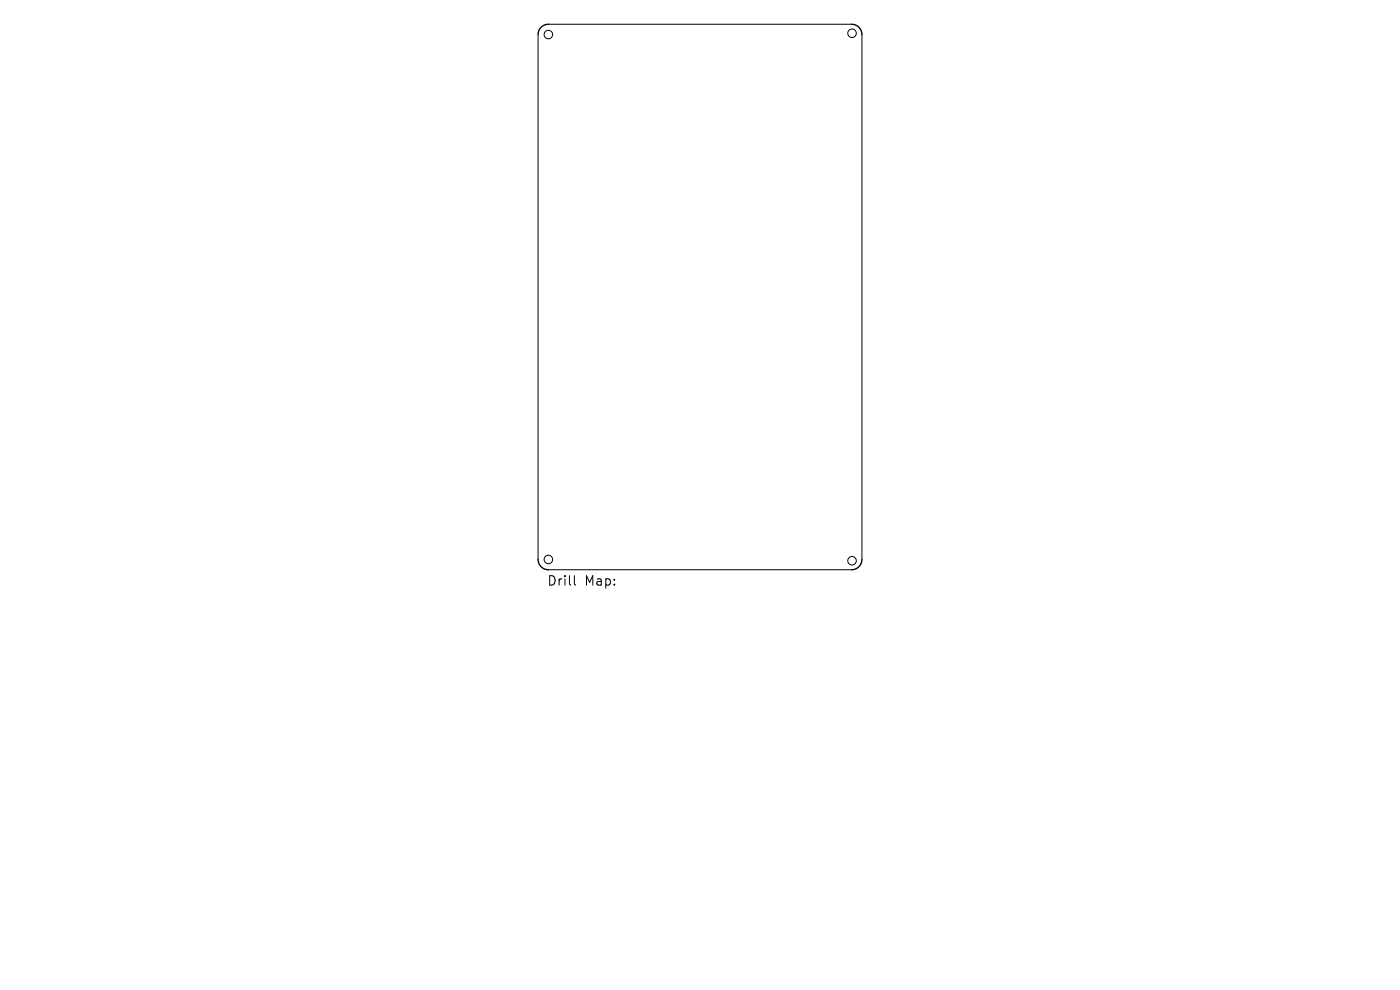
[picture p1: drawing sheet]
<svg xmlns="http://www.w3.org/2000/svg" width="297mm" height="210mm" viewBox="0 0 297 210" stroke-linecap="round" stroke-linejoin="round" font-family="sans-serif">
<defs><g id="words">
<g font-size="2.8">
<text x="116" y="124.5">Drill</text>
<text x="124" y="124.5">Map:</text>
</g>
</g></defs>
<g fill="none" stroke="#000" stroke-width=".21">
<path d="M114.1 7.3v111.4M116.3 5.1h64.4M182.9 7.3v111.4M116.3 120.9h64.4M121.9 122.1v1.7l.2 .3"/>
<circle cx="116.3" cy="7.3" r=".91"/>
<circle cx="180.8" cy="7.1" r=".91"/>
<circle cx="116.3" cy="118.7" r=".91"/>
<circle cx="180.8" cy="119" r=".91"/>
</g>
<path d="M116.3 5.1a2.19 2.19 0 0 0-2.2 2.2M180.7 5.1a2.19 2.19 0 0 1 2.2 2.2M114.1 118.7a2.19 2.19 0 0 0 2.2 2.2M182.9 118.7a2.19 2.19 0 0 1-2.2 2.2" fill="none" stroke="#000" stroke-width=".29"/>
<use href="#words"/>
</svg>
